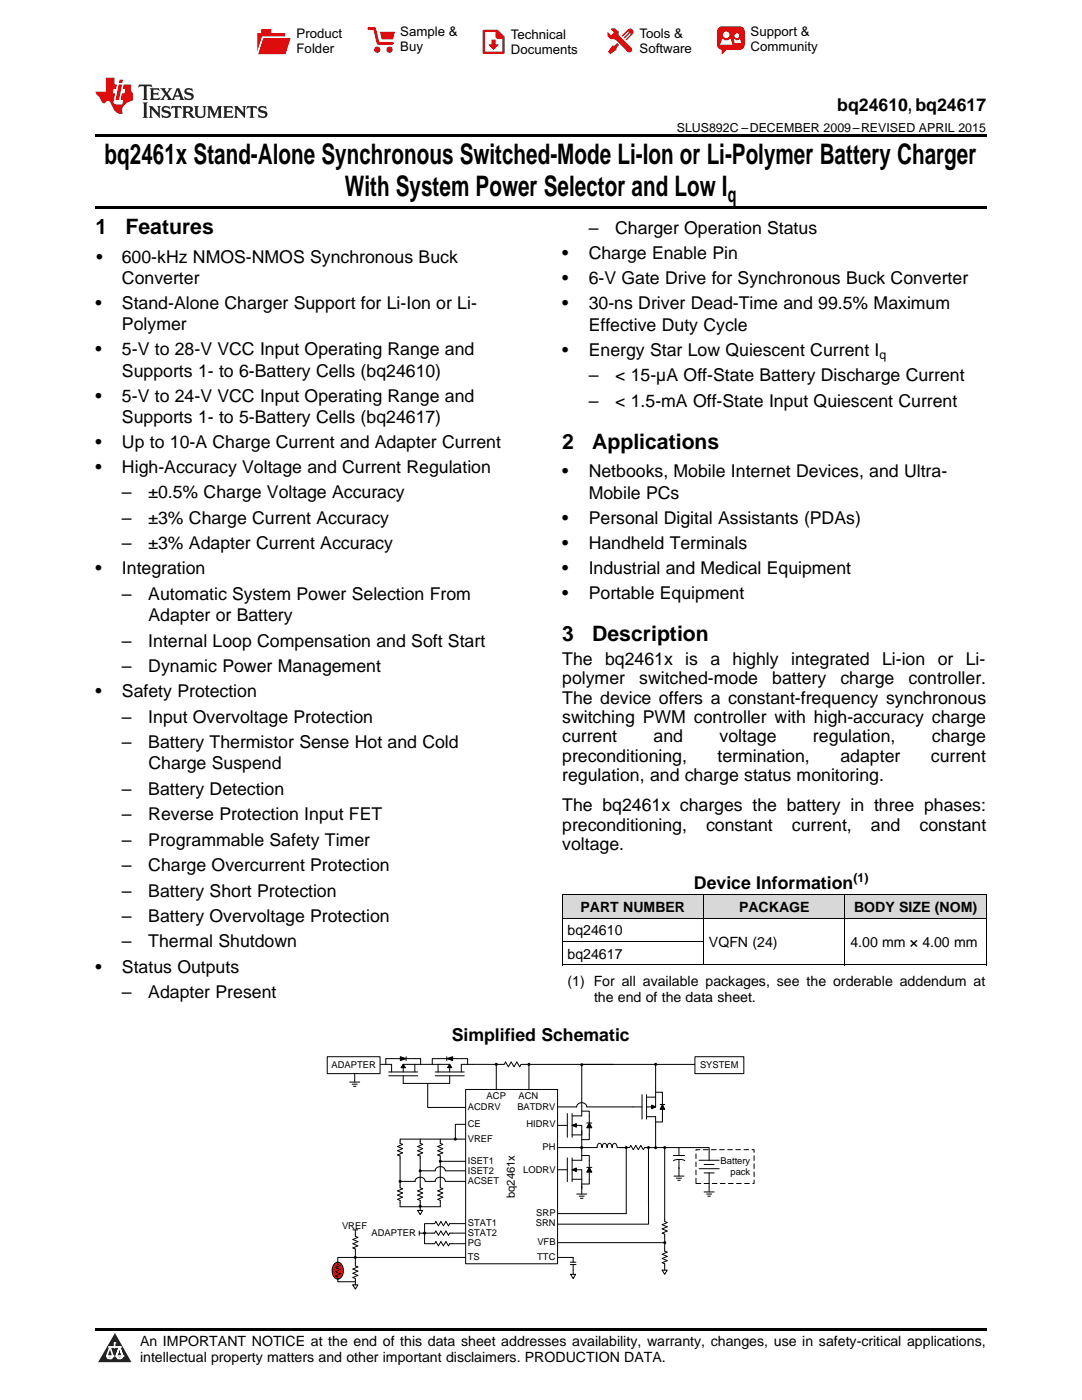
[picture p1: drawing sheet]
<svg xmlns="http://www.w3.org/2000/svg" width="216mm" height="279mm" viewBox="0 0 216 279" stroke-linecap="round" stroke-linejoin="round" font-family="sans-serif">
<defs><g id="words">
<g font-size="5.6">
<text x="20.9" y="32.8">bq2461x Stand-Alone Synchronous Switched-Mode Li-Ion or Li-Polymer Battery Charger</text>
<text x="68.8" y="39.2">With System Power Selector and Low I</text>
</g>
<g font-size="4.2">
<text x="145.2" y="40.3">q</text>
<text x="19" y="46.7">1</text>
<text x="25" y="46.7">Features</text>
<text x="112.2" y="89.6">2</text>
<text x="118.2" y="89.6">Applications</text>
<text x="112.2" y="128">3</text>
<text x="118.2" y="128">Description</text>
</g>
<g font-size="3.5">
<text x="167.1" y="22.2">bq24610, bq24617</text>
<text x="117.5" y="46.7">–</text>
<text x="122.7" y="46.7">Charger Operation Status</text>
<text x="19.2" y="52.4">•</text>
<text x="24.3" y="52.4">600-kHz NMOS-NMOS Synchronous Buck</text>
<text x="112.2" y="51.7">•</text>
<text x="117.5" y="51.7">Charge Enable Pin</text>
<text x="24.3" y="56.7">Converter</text>
<text x="112.2" y="56.7">•</text>
<text x="117.5" y="56.7">6-V Gate Drive for Synchronous Buck Converter</text>
<text x="19" y="61.7">•</text>
<text x="24.3" y="61.7">Stand-Alone Charger Support for Li-Ion or Li-</text>
<text x="24.3" y="65.9">Polymer</text>
<text x="112.2" y="61.7">•</text>
<text x="117.5" y="61.7">30-ns Driver Dead-Time and 99.5% Maximum</text>
<text x="117.5" y="66">Effective Duty Cycle</text>
<text x="19" y="70.9">•</text>
<text x="24.3" y="70.9">5-V to 28-V VCC Input Operating Range and</text>
<text x="112.2" y="71">•</text>
<text x="117.5" y="71">Energy Star Low Quiescent Current I</text>
<text x="24.3" y="75.1">Supports 1- to 6-Battery Cells (bq24610)</text>
<text x="117.5" y="76.1">–</text>
<text x="122.7" y="76.1">&lt; 15-µA Off-State Battery Discharge Current</text>
<text x="19" y="80.2">•</text>
<text x="24.3" y="80.2">5-V to 24-V VCC Input Operating Range and</text>
<text x="117.5" y="81.1">–</text>
<text x="122.7" y="81.1">&lt; 1.5-mA Off-State Input Quiescent Current</text>
<text x="19" y="89.4">•</text>
<text x="24.3" y="84.4">Supports 1- to 5-Battery Cells (bq24617)</text>
<text x="24.3" y="89.4">Up to 10-A Charge Current and Adapter Current</text>
<text x="19" y="94.4">•</text>
<text x="24.3" y="94.4">High-Accuracy Voltage and Current Regulation</text>
<text x="112.2" y="95.3">•</text>
<text x="117.5" y="95.3">Netbooks, Mobile Internet Devices, and Ultra-</text>
<text x="24.3" y="99.5">–</text>
<text x="29.6" y="99.5">±0.5% Charge Voltage Accuracy</text>
<text x="117.5" y="99.5">Mobile PCs</text>
<text x="24.3" y="104.6">–</text>
<text x="29.6" y="104.6">±3% Charge Current Accuracy</text>
<text x="112.2" y="104.5">•</text>
<text x="117.5" y="104.5">Personal Digital Assistants (PDAs)</text>
<text x="24.3" y="109.6">–</text>
<text x="29.6" y="109.6">±3% Adapter Current Accuracy</text>
<text x="112.2" y="109.5">•</text>
<text x="117.5" y="109.5">Handheld Terminals</text>
<text x="19" y="114.7">•</text>
<text x="24.3" y="114.7">Integration</text>
<text x="24.3" y="119.7">–</text>
<text x="29.6" y="119.7">Automatic System Power Selection From</text>
<text x="112.2" y="114.5">•</text>
<text x="112.2" y="119.6">•</text>
<text x="117.5" y="114.5">Industrial and Medical Equipment</text>
<text x="117.5" y="119.6">Portable Equipment</text>
<text x="29.6" y="124">Adapter or Battery</text>
<text x="24.3" y="129">–</text>
<text x="29.6" y="129">Internal Loop Compensation and Soft Start</text>
<text x="24.3" y="134.1">–</text>
<text x="29.6" y="134.1">Dynamic Power Management</text>
<text x="112.2" y="132.6">The bq2461x</text>
<text x="112.2" y="136.5">polymer</text>
<text x="127.6" y="136.5">switched-mode</text>
<text x="136.7" y="132.6">is</text>
<text x="141.7" y="132.6">a highly integrated</text>
<text x="154.1" y="136.5">battery</text>
<text x="167.7" y="136.5">charge</text>
<text x="176" y="132.6">Li-ion</text>
<text x="181.3" y="136.5">controller.</text>
<text x="187.1" y="132.6">or Li-</text>
<text x="19" y="139.1">•</text>
<text x="24.3" y="139.1">Safety Protection</text>
<text x="112.2" y="140.4">The device offers a constant-frequency synchronous</text>
<text x="24.3" y="144.2">–</text>
<text x="24.3" y="149.3">–</text>
<text x="29.6" y="144.2">Input Overvoltage Protection</text>
<text x="29.6" y="149.3">Battery Thermistor Sense Hot and Cold</text>
<text x="112.2" y="144.3">switching PWM controller with high-accuracy charge</text>
<text x="112.2" y="148.2">current</text>
<text x="130.4" y="148.2">and</text>
<text x="143.6" y="148.2">voltage</text>
<text x="162.2" y="148.2">regulation,</text>
<text x="185.9" y="148.2">charge</text>
<text x="29.6" y="153.5">Charge Suspend</text>
<text x="112.2" y="152">preconditioning,</text>
<text x="112.2" y="155.9">regulation, and charge status monitoring.</text>
<text x="143.2" y="152">termination,</text>
<text x="167.7" y="152">adapter</text>
<text x="185.8" y="152">current</text>
<text x="24.3" y="158.6">–</text>
<text x="29.6" y="158.6">Battery Detection</text>
<text x="112.2" y="161.9">The bq2461x charges the battery in three phases:</text>
<text x="24.3" y="163.7">–</text>
<text x="29.6" y="163.7">Reverse Protection Input FET</text>
<text x="112.2" y="165.8">preconditioning,</text>
<text x="140.9" y="165.8">constant</text>
<text x="158" y="165.8">current,</text>
<text x="173.8" y="165.8">and</text>
<text x="183.5" y="165.8">constant</text>
<text x="24.3" y="168.8">–</text>
<text x="24.3" y="173.8">–</text>
<text x="29.6" y="168.8">Programmable Safety Timer</text>
<text x="29.6" y="173.8">Charge Overcurrent Protection</text>
<text x="112.2" y="169.7">voltage.</text>
<text x="24.3" y="178.9">–</text>
<text x="29.6" y="178.9">Battery Short Protection</text>
<text x="138.5" y="177.4">Device Information</text>
<text x="24.3" y="184">–</text>
<text x="29.6" y="184">Battery Overvoltage Protection</text>
<text x="24.3" y="189.1">–</text>
<text x="29.6" y="189.1">Thermal Shutdown</text>
<text x="19" y="194.1">•</text>
<text x="24.3" y="194.1">Status Outputs</text>
<text x="24.3" y="199.2">–</text>
<text x="29.6" y="199.2">Adapter Present</text>
<text x="90.1" y="207.8">Simplified Schematic</text>
</g>
<g font-size="2.8">
<text x="115.8" y="182">PART NUMBER</text>
<text x="147.5" y="182">PACKAGE</text>
<text x="170.4" y="182">BODY SIZE (NOM)</text>
<text x="113.2" y="186.7">bq24610</text>
<text x="113.2" y="191.3">bq24617</text>
<text x="141.5" y="189">VQFN (24)</text>
<text x="169.7" y="189">4.00 mm × 4.00 mm</text>
<text x="113.2" y="196.8">(1) For all available packages, see the orderable addendum at</text>
<text x="118.5" y="200">the end of the data sheet.</text>
<text x="27.9" y="268.6">An IMPORTANT NOTICE at the end of this data sheet addresses availability, warranty, changes, use in safety-critical applications,</text>
<text x="27.9" y="271.8">intellectual property matters and other important disclaimers. PRODUCTION DATA.</text>
</g>
<g font-size="2.6">
<text x="59.2" y="7.6">Product</text>
<text x="59.2" y="10.6">Folder</text>
<text x="79.9" y="7.3">Sample &amp;</text>
<text x="79.9" y="10.2">Buy</text>
<text x="101.9" y="7.8">Technical</text>
<text x="101.9" y="10.8">Documents</text>
<text x="127.6" y="7.6">Tools &amp;</text>
<text x="127.6" y="10.6">Software</text>
<text x="149.8" y="7.2">Support &amp;</text>
<text x="149.8" y="10.2">Community</text>
</g>
<g font-size="2.5">
<text x="135" y="26.3">SLUS892C –DECEMBER 2009–REVISED APRIL 2015</text>
<text x="175.5" y="71.7">q</text>
<text x="170.3" y="176">(1)</text>
</g>
<text font-size="2.2" x="102.8" y="239.1" transform="rotate(-90 102.8 239.1)">bq2461x</text>
<g font-size="1.9">
<text x="66.1" y="213.1">ADAPTER</text>
<text x="139.7" y="213.1">SYSTEM</text>
<text x="93.4" y="221.6">ACDRV</text>
<text x="97.1" y="219.3">ACP</text>
<text x="103.2" y="221.6">BATDRV</text>
<text x="103.5" y="219.3">ACN</text>
<text x="93.4" y="224.9">CE</text>
<text x="93.4" y="227.9">VREF</text>
<text x="105" y="224.9">HIDRV</text>
<text x="93.4" y="232.4">ISET1</text>
<text x="108.3" y="229.6">PH</text>
<text x="143.8" y="232.3">Battery</text>
<text x="93.4" y="234.2">ISET2</text>
<text x="93.4" y="236.3">ACSET</text>
<text x="104.4" y="234.1">LODRV</text>
<text x="145.8" y="234.5">pack</text>
<text x="68.2" y="245.2">VREF</text>
<text x="93.4" y="244.7">STAT1</text>
<text x="106.9" y="244.8">SRN</text>
<text x="107" y="242.7">SRP</text>
<text x="74.2" y="246.7">ADAPTER</text>
<text x="93.4" y="246.6">STAT2</text>
<text x="93.4" y="248.7">PG</text>
<text x="93.4" y="251.5">TS</text>
<text x="107.2" y="251.5">TTC</text>
<text x="107.2" y="248.6">VFB</text>
</g>
</g></defs>
<g fill="#d8d8d8">
<path d="M112.2 178.6h28.2v4.7h-28.2z"/>
<path d="M140.4 178.6h28.2v4.7h-28.2z"/>
<path d="M168.6 178.6h28.2v4.7h-28.2z"/>
</g>
<path d="M22.9 266l3.3 5.9h-6.6z" fill="#231f20"/>
<path d="M21.3 270.6h1.2l-.3 .5h-.3a.53 .53 0 0 1-.6-.5z" fill-rule="evenodd" fill="#fff"/>
<path d="M21.3 270.6h1.2l-.3 .5h-.3a.53 .53 0 0 1-.6-.5z" fill="none" stroke="#231f20" stroke-width=".33"/>
<path d="M21.3 270.6l1.2 .1-.3 .4h-.5z" fill="none" stroke="#fff" stroke-width=".33"/>
<path d="M22.9 268.9h.1" fill="none" stroke="#fff" stroke-width=".33"/>
<path d="M22.9 268v.9z" fill="#fff"/>
<path d="M22.9 268v.9z" fill="none" stroke="#fff" stroke-width=".33"/>
<circle cx="22.9" cy="268" r=".16" fill="#fff"/>
<path d="M21.8 268.8h.1" fill="none" stroke="#fff" stroke-width=".33"/>
<path d="M21.8 268.8h2.2z" fill="#fff"/>
<path d="M21.8 268.8h2.2z" fill="none" stroke="#fff" stroke-width=".33"/>
<circle cx="24" cy="268.8" r=".16" fill="#fff"/>
<path d="M23.2 270.6h.1" fill="none" stroke="#fff" stroke-width=".33"/>
<path d="M23.8 268.8l-.6 1.8z" fill="#fff"/>
<path d="M23.8 268.8l-.6 1.8z" fill="none" stroke="#fff" stroke-width=".33"/>
<path d="M23.8 268.8l.7 1.8z" fill="#fff"/>
<path d="M23.8 268.8l.7 1.8z" fill="none" stroke="#fff" stroke-width=".33"/>
<path d="M24.4 270.6h.1" fill="none" stroke="#fff" stroke-width=".33"/>
<circle cx="21.3" cy="270.6" r=".16" fill="#fff"/>
<path d="M22 268.8l-.7 1.8z" fill="#fff"/>
<path d="M22 268.8l-.7 1.8z" fill="none" stroke="#fff" stroke-width=".33"/>
<path d="M22 268.8l.5 1.8z" fill="#fff"/>
<path d="M22 268.8l.5 1.8z" fill="none" stroke="#fff" stroke-width=".33"/>
<circle cx="22.5" cy="270.6" r=".16" fill="#fff"/>
<path d="M23.3 270.6h1.2a.63 .63 0 0 1-.6 .5 .63 .63 0 0 1-.6-.5z" fill-rule="evenodd" fill="#fff"/>
<path d="M23.3 270.6h1.2a.63 .63 0 0 1-.6 .5 .63 .63 0 0 1-.6-.5z" fill="none" stroke="#231f20" stroke-width=".33"/>
<path d="M23.3 270.6h1.2l-.4 .5h-.5z" fill="none" stroke="#fff" stroke-width=".33"/>
<path d="M23.2 270.6h.1" fill="none" stroke="#fff" stroke-width=".33"/>
<circle cx="24.5" cy="270.6" r=".16" fill="#fff"/>
<path d="M19 265.1h177.8v.5h-177.8z" fill="#000"/>
<path d="M92.9 217.4h18.4v34.8h-18.4z" fill-rule="evenodd" fill="#fff"/>
<g fill="none" stroke="#000" stroke-width=".2">
<path d="M75.8 212.4h2.3v1.5M77.6 213.9h5.8M77.6 214.7h5.8M79.9 210.9l1.1 .4-1.1 .4zM79.9 211.3h-2.9v1.1M80.5 212.4l.4 .7h-.9zM80.5 213.9v-1.5h9.2v1.5M80.5 214.7v1.5h9.2v-1.5M81 211.3h2.9v1.1M81 210.9v.8M82.8 212.4v1.5M85.3 216.3v4.7h7.6"/>
<path d="M86.8 213.9h5.8M86.8 214.7h5.8M87.4 212.4v1.5M89.2 211.3l1.1-.4v.8zM89.2 211.3h-2.9v1.1M89.2 210.9v.8M89.7 212.4l.5 .7h-.9zM90.3 211.3h3v1.1M92.9 217.4h18.4v34.8h-18.4zM99 212.4v5M104.5 212.4h-.5l-.3 .5-.6-1-.5 1-.6-1-.6 1-.5-1-.3 .5h-8.6v1.5M105.5 212.4v5"/>
<path d="M116.1 212.4h26.2M116.1 212.5v10.2h-1.9M128.1 218.5v4.8M129 218.5v4.8M129 219h1.8M130.8 218h1.4v2.4M130.8 212.4v8.5h-1.8M111.3 224.6h1.9M111.3 233.5h1.9M111.4 220.9h3.7a1.02 1.02 0 0 1 1-.8 1.02 1.02 0 0 1 1 .8h11M113.2 222.2v4.8M113.2 231.1v4.7"/>
<path d="M114.2 224.6l.8-.4v.8zM114.2 233.5l.8-.4v.7zM114.2 222.2v4.8M114.2 231.1v4.7M114.2 224.6h1.9v7h-1.9M114.2 226.5h1.9M114.2 233.5h1.9v4.8M114.2 235.3h1.9M115.1 238.3h2M115.6 238.7h1M115.8 239.1h.5M116.1 229h3a.61 .61 0 0 1 .7-.8l.3 .8a.61 .61 0 0 1 .7-.8l.3 .8a.61 .61 0 0 1 .7-.8l.3 .8a.61 .61 0 0 1 .7-.8l.3 .8h2"/>
<path d="M116.1 221.8h1.5v2.3M116.1 230.6h1.5v2.4M117.1 224.1h1M117.1 233h1M117.6 224.1l.5 1h-1zM117.6 233l.5 .9h-1zM117.6 225.1v2.3h-1.5M117.6 233.9v2.4h-1.5M123.6 229h2l.3-.4 .5 .8 .5-.8 .5 .8 .5-.8 .5 .8 .2-.4h6.9M125 229v13.2h-13.6M129 222.9h1.8v6.1M129.4 229v11.2"/>
<path d="M130 220.5l.8 .4-.8 .4zM131.7 220.4h.9M132.2 220.4l.4 1h-.9zM132.2 221.4v2.5h-1.4M132.6 229v14.8l.5 .2-1 .4 1 .4-1 .5 1 .4-1 .4 .5 .2v3.4l.5 .2-1 .4 1 .4-1 .5 1 .4-1 .4 .5 .2v.4M134.4 230.6h2.2M134.4 231.7a2.52 2.52 0 0 1 2.2 0M134.5 234.7h2M135 235.1h1M135.2 235.6h.5M135.5 229h6v2.6M135.5 229v1.6"/>
<path d="M135.5 231.4v3.3M139.5 231.6h4M139.5 233.2h4M140.5 232.4h2M140.5 234.1h2M140.5 237.9h2M141 238.3h1M141.2 238.7h.5M141.5 234.1v3.8M111.4 248h21.2M129.4 240.1v4.2h-18"/>
</g>
<g fill="#000">
<path d="M79.9 210.9l1.1 .4-1.1 .4zM80.5 212.4l.4 .7h-.9zM89.7 212.4l.5 .7h-.9zM89.2 211.3l1.1-.4v.8zM114.2 224.6l.8-.4v.8zM114.2 233.5l.8-.4v.7zM117.6 224.1l.5 1h-1zM117.6 233l.5 .9h-1zM130 220.5l.8 .4-.8 .4zM132.2 220.4l.4 1h-.9z"/>
<circle cx="99" cy="212.4" r=".3"/>
<circle cx="105.5" cy="212.4" r=".3"/>
<circle cx="116.1" cy="212.5" r=".3"/>
<circle cx="130.8" cy="212.4" r=".3"/>
<circle cx="125" cy="229" r=".3"/>
<circle cx="129.4" cy="229" r=".3"/>
<circle cx="130.8" cy="229" r=".3"/>
<circle cx="132.6" cy="229" r=".3"/>
<circle cx="132.6" cy="248" r=".3"/>
</g>
<path d="M138.9 229.4h11.6v6.8h-11.6z" fill="none" stroke="#000" stroke-width=".2" stroke-dasharray=".9 .7"/>
<path d="M138.7 210.9h9.7v3.4h-9.7z" fill-rule="evenodd" fill="#fff"/>
<g fill="none" stroke="#000" stroke-width=".2">
<path d="M104.5 212.4h1M105.6 212.4h16.8M138.7 210.9h9.7v3.4h-9.7zM79.8 235.8h3a1.02 1.02 0 0 1 1-.9 1.02 1.02 0 0 1 1 .9h2.1a1.02 1.02 0 0 1 1-.9 1.02 1.02 0 0 1 1 .9h4M83.8 233.7h3a1.02 1.02 0 0 1 1.1-.9 1.02 1.02 0 0 1 1 .9h4M83.8 227.3v.9l.5 .2-1 .4 1 .4-1 .5 1 .4-1 .4 .5 .2v6.3l.5 .2-1 .5 1 .4-1 .4 1 .4-1 .5 .5 .2v2M87.9 227.3v.9l.5 .2-1 .4 1 .4-1 .5 1 .4-1 .4 .5 .2v6.3l.5 .2-1 .5 1 .4-1 .4 1 .4-1 .5 .5 .2v1.2h-8.1v-1.2l-.5-.2 1-.5-1-.4 1-.4-1-.4 1-.5-.5-.2v-6.3l-.5-.2 1-.4-1-.4 1-.5-1-.4 1-.4-.5-.2v-.9h13.1M87.9 231.8h5M92.9 224.4h-2v2.9M111.4 229h4.7M83.3 241.6h1l-.5 .8zM111.4 250.9h3v1"/>
<path d="M113.8 251.9h1.1M113.8 252.4h1.1M113.9 254.3h1l-.5 .9zM114.4 252.4v1.9M132.1 253.5h1l-.5 .8zM132.6 252.6v.9"/>
</g>
<g fill="#000">
<circle cx="79.8" cy="235.8" r=".3"/>
<circle cx="83.8" cy="233.7" r=".3"/>
<circle cx="87.9" cy="231.8" r=".3"/>
<circle cx="90.9" cy="227.3" r=".3"/>
<circle cx="116.1" cy="229" r=".3"/>
<circle cx="83.8" cy="240.7" r=".3"/>
</g>
<path d="M65.3 210.9h10.5v3.4h-10.5z" fill-rule="evenodd" fill="#fff"/>
<g fill="none" stroke="#000" stroke-width=".2">
<path d="M65.3 210.9h10.5v3.4h-10.5zM69.8 216h2M70.3 216.4h1M70.5 216.8h.5M70.8 214.3v1.7M70.4 256.4h1l-.5 .9zM70.4 245.4h1M70.9 250.9h22M70.9 245.5v1.2l.5 .2-1 .5 1 .4-1 .4 1 .4-1 .5 .5 .2v3.3l.5 .2-1 .5 1 .4-1 .4 1 .4-1 .5 .5 .2v1.2M83.7 245.7v.8M83.7 246.1h3l.3-.4 .5 .8 .5-.8 .5 .8 .5-.8 .5 .8 .2-.4h1M90.2 244.2h-.5l-.2 .4-.5-.8-.5 .8-.5-.8-.5 .8-.5-.8-.3 .4h-2v4h2l.3-.4 .5 .8 .5-.8 .5 .8 .5-.8 .5 .8 .2-.4h1"/>
<path d="M90.3 244.2h2.6M90.9 246.1h2M90.9 248.2h2"/>
</g>
<g fill="#000">
<circle cx="70.9" cy="250.9" r=".3"/>
<circle cx="84.7" cy="246.1" r=".3"/>
</g>
<path d="M66.7 252.2a1.03 1.03 0 0 1 1.2-.2 1.03 1.03 0 0 1 .6 1.1 1.69 1.69 0 0 1-1.1 2.2 1.91 1.91 0 0 1-.7-3.1z" fill-rule="evenodd" fill="#f00"/>
<path d="M112.2 178.6h84.6M112.2 178.6v14M140.4 178.6v14M168.6 178.6v14M196.8 178.6v14M112.2 192.6h84.6M112.2 187.9h28.2M112.2 183.3h84.6M66.7 252.2a1.03 1.03 0 0 1 1.2-.2 1.03 1.03 0 0 1 .6 1.1 1.69 1.69 0 0 1-1.1 2.2 1.91 1.91 0 0 1-.7-3.1zM67.4 255.2v.6h3.5M67.4 251.9v.4l.5 .2-1 .5 1 .4-1 .4 1 .4-1 .4 .5 .2 .1 .5M71 250.9h-3.6v1.3" fill="none" stroke="#000" stroke-width=".2"/>
<path d="M19 26.8h177.8v.6h-177.8zM19 41.2h177.8v.5h-177.8zM112.2 192.6h.1zM168.5 192.6h.1zM196.7 192.6h.1z" fill="#000"/>
<path d="M27.7 16.9l-.1 .6 .6-.3h.5v.2v2.2l-.2 .4h1l-.2-.4v-2.2v-.2h.5l.6 .3-.2-.6zM29.9 17.6l.2 .4v1.6l-.2 .4h1.9l.1-.6a1.09 1.09 0 0 1-1.3 .1v-.6h.6l.4 .2v-.7l-.2 .2h-.8v-.6l.2-.1a1.01 1.01 0 0 1 1 .3l-.1-.6zM32 17.6l.9 1.2-1 1.2h.9l-.2-.3 .5-.7 .5 .7-.3 .3h1.7l-.2-.3 .1-.4h1l.1 .4-.2 .3h1l-.3-.4-.7-2h-.5l-1 2.2-.8-1.1 .9-1.1h-.9l.2 .2-.4 .7-.4-.7 .2-.2zM35.4 18l.4 1h-.8zM37 17.7a.66 .66 0 0 0-.2 .8 .66 .66 0 0 0 .6 .4l.7 .2 .1 .2a.8 .8 0 0 1-.7 .4 .8 .8 0 0 1-.7-.5l.1 .8 .2-.2a.94 .94 0 0 0 1.1 .1 .94 .94 0 0 0 .4-.9 1.48 1.48 0 0 0-1.3-.6v-.4a1.1 1.1 0 0 1 1.2 .2l-.2-.6-.2 .1-.5-.1zM28.5 20.4l.2 .4v2.3l-.2 .4h1l-.2-.4v-2.3l.2-.4zM29.7 21.2l.2 .4v1.5l-.2 .4h.8l-.3-.4 .1-1.3 1.6 1.8v-2l.2-.4h-.7l.2 .2v1.1l-1.2-1.3zM32.5 21.3a.66 .66 0 0 0-.2 .8 .66 .66 0 0 0 .6 .4l.6 .2 .2 .2a.8 .8 0 0 1-.8 .4 .8 .8 0 0 1-.7-.5l.2 .7 .2-.1a.94 .94 0 0 0 1 .1 .94 .94 0 0 0 .5-1 1.47 1.47 0 0 0-1.3-.6l-.1-.3a1.1 1.1 0 0 1 1.3 .2l-.2-.6-.2 .1-.5-.2zM34.3 21.2l-.2 .6a.64 .64 0 0 1 .8-.3v1.6l-.2 .4h1l-.3-.4 .1-1.6a.66 .66 0 0 1 .8 .3l-.2-.6zM36.3 21.2l.3 .4v1.5l-.3 .4h1l-.2-.2v-.7h.5l.1 .1a.8 .8 0 0 0 1.2 .7l-1-1a.62 .62 0 0 0 .6-.5 .62 .62 0 0 0-.6-.7zM37.1 21.5h.1a.48 .48 0 0 1 .6 0 .48 .48 0 0 1 .1 .6l-.2 .1-.6 .1zM38.7 21.2l.2 .2a2.29 2.29 0 0 0 .4 2 1.05 1.05 0 0 0 1.7-.7v-1.3l.2-.2h-.8l.2 .4v1.1a.61 .61 0 0 1-.6 .6 .61 .61 0 0 1-.6-.6v-1.1l.3-.4zM41.3 21.2l.3 .4v1.5l-.3 .4h.8l-.2-.4v-1.4l.8 1.9 .9-1.9v1.4l-.2 .4h.9l-.2-.4v-1.5l.2-.4h-.8l-.7 1.5-.6-1.5zM44.5 21.2l.2 .4v1.5l-.2 .4h1.9l.2-.6a1.1 1.1 0 0 1-1.4 .2v-.7h.6l.4 .2v-.6l-.2 .1-.8 .1v-.6l.2-.1a1.02 1.02 0 0 1 1.1 .2l-.2-.5zM46.7 21.2l.2 .4v1.5l-.2 .4h.8l-.3-.4 .1-1.3 1.6 1.8v-2l.2-.4h-.7l.2 .2v1.1l-1.2-1.3zM49.3 21.2l-.1 .6a.64 .64 0 0 1 .8-.3v1.6l-.3 .4h1l-.2-.4v-1.6a.66 .66 0 0 1 .8 .3l-.1-.6zM51.7 21.3a.66 .66 0 0 0-.2 .7 .66 .66 0 0 0 .7 .5l.6 .2 .1 .2a.8 .8 0 0 1-.7 .4 .8 .8 0 0 1-.7-.5l.1 .7 .2-.1a.94 .94 0 0 0 1.1 .1 .94 .94 0 0 0 .4-1 1.48 1.48 0 0 0-1.2-.6l-.1-.3a1.1 1.1 0 0 1 1.2 .2l-.2-.6-.1 .1-.6-.2z" fill="#231f20"/>
<path d="M21.1 15.5v2.8h-2v.4l.9 .9a.96 .96 0 0 0 1 1 .59 .59 0 0 1 .5-.4 .59 .59 0 0 1 .5 .3l.4 .8a1.61 1.61 0 0 0 2.1 1.3 1.63 1.63 0 0 1 1.1-2.2l.9-.3v-1.5a1.6 1.6 0 0 1-.4-1.7h-1.4l-.2 .9h.5l-.2 .8h-.5l-.2 1v.3h.5l-.2 .9h-.7a.74 .74 0 0 1-1-.6l.3-1.6h-.5l.2-.8h.5l.1-.9h-.4v-1.4zM23.7 16.9l-.7 3h.8l.6-3zM23.8 15.9l-.1 .7h.7l.2-.7z" fill="#ee1d23"/>
<g fill="#d60000">
<path d="M52.1 5.8h2v.8h2.8v4.2h-5.5v-4.2h.7z" fill-rule="evenodd"/>
<path d="M52.4 7.5h5.6l-1 3.3h-5.6z" fill-rule="evenodd"/>
</g>
<path d="M52.4 7.4h5.7l-.1 .1h-5.5l-1.1 3.3z" fill-rule="evenodd" fill="#fff"/>
<path d="M52.4 7.4h5.7l-.1 .1h-5.5l-1.1 3.3z" fill="none" stroke="#fff" stroke-width=".2"/>
<path d="M73.6 5.7h1.1l.7 2.9h2.9" fill="none" stroke="#d60000" stroke-width=".55"/>
<g fill="#d60000">
<path d="M75.8 6.3h3l-.4 1.6h-2.2z" fill-rule="evenodd"/>
<circle cx="75.3" cy="9.9" r=".62"/>
<circle cx="77.7" cy="9.9" r=".62"/>
</g>
<path d="M96.5 6.2h2.7l1.3 1.2v3.1h-4z" fill="none" stroke="#d60000" stroke-width=".44"/>
<g fill="#d60000">
<path d="M98.1 7.9h.8v1h.5l-.9 1.1-1-1v-.1h.6z" fill-rule="evenodd"/>
<path d="M98.9 6.2h.3l1.3 1.2v.4h-1.3l-.3-.4z" fill-rule="evenodd"/>
<path d="M121.9 5.7h.8l.7 .6 .1 .7 2.5 2.5-.8 .8-2.3-2.3-1.1-.2-.6-.6v-.8l.7 .6 .5-.4v-.2l-.5-.5z" fill-rule="evenodd"/>
<path d="M122.2 9.1h.4l.5-.5 .4 .4-.5 .5v.4l-1.2 .9-.5-.5z" fill-rule="evenodd"/>
<path d="M125.3 5.9a.67 .67 0 0 1 .9 0 .67 .67 0 0 1 0 .9z" fill-rule="evenodd"/>
<path d="M125.3 5.9l.9 .9-1.2 1.2h-.2v-.2l1-.9v-.2h-.2l-.9 1h-.2v-.2l.9-1 .1-.2h-.3l-.9 1h-.2v-.2z" fill-rule="evenodd"/>
<circle cx="125.6" cy="9.9" r=".54"/>
</g>
<path d="M123.3 6.3v.7" fill="none" stroke="#d60000" stroke-width=".2"/>
<g fill="#d60000">
<path d="M143.4 5.5l.6-.2h3.6a.95 .95 0 0 1 1 .9v2.8a.95 .95 0 0 1-1 .9h-3.6a.95 .95 0 0 1-.9-.9v-2.8z" fill-rule="evenodd"/>
<path d="M144 9.9h.9l-.7 .9h-.2z" fill-rule="evenodd"/>
</g>
<g fill="#fff">
<path d="M146.6 8.6h1.3z"/>
<path d="M144.1 7.8h.3l.1 .2h.8l.2-.2h.3l.4 1.1h-2.5z" fill-rule="evenodd"/>
<path d="M146.4 7.8h.3l.1 .2h.5l.2-.2h.2l.2 .8h-1.3z" fill-rule="evenodd"/>
<circle cx="144.9" cy="6.9" r=".65"/>
<circle cx="147" cy="7.1" r=".48"/>
</g>
<use href="#words"/>
</svg>
